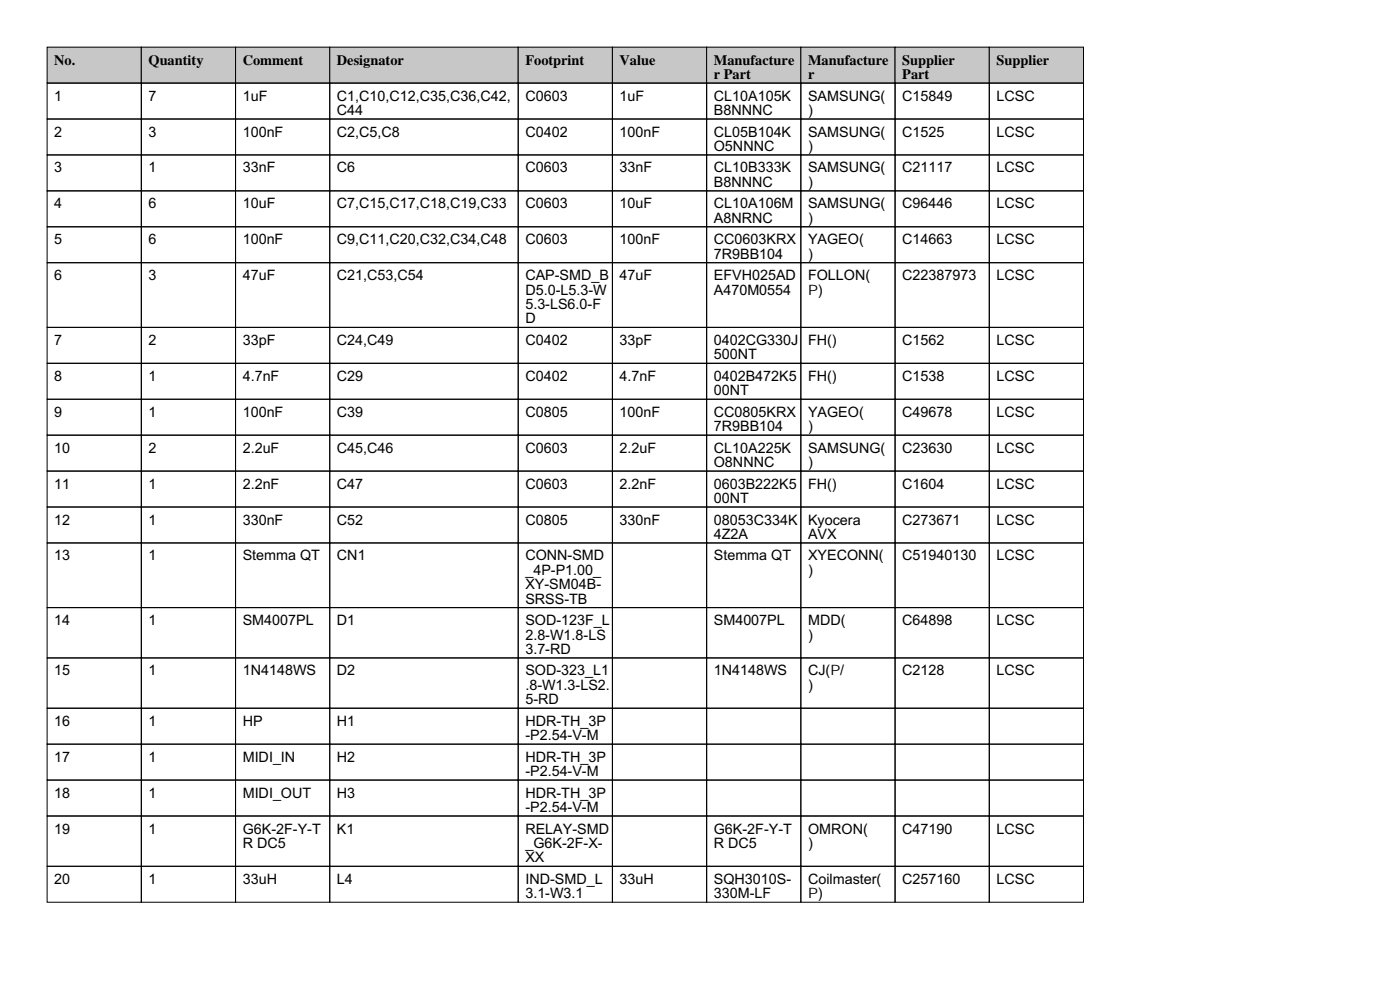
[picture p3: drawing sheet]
<svg xmlns="http://www.w3.org/2000/svg" width="297mm" height="210mm" viewBox="0 0 297 210" stroke-linecap="round" stroke-linejoin="round" font-family="sans-serif">
<defs><g id="words">
<g font-size="3">
<text x="11.5" y="13.7">No.</text>
<text x="31.5" y="13.7">Quantity</text>
<text x="51.5" y="13.7">Comment</text>
<text x="71.5" y="13.7">Designator</text>
<text x="111.5" y="13.7">Footprint</text>
<text x="131.5" y="13.7">Value</text>
<text x="151.5" y="13.7">Manufacture</text>
<text x="151.5" y="16.8">r Part</text>
<text x="171.5" y="13.7">Manufacture</text>
<text x="171.5" y="16.8">r</text>
<text x="191.5" y="13.7">Supplier</text>
<text x="191.5" y="16.8">Part</text>
<text x="211.5" y="13.7">Supplier</text>
<text x="11.5" y="21.3">1</text>
<text x="31.5" y="21.3">7</text>
<text x="51.5" y="21.3">1uF</text>
<text x="71.5" y="21.3">C1,C10,C12,C35,C36,C42,</text>
<text x="111.5" y="21.3">C0603</text>
<text x="131.5" y="21.3">1uF</text>
<text x="151.5" y="21.3">CL10A105K</text>
<text x="171.5" y="21.3">SAMSUNG(</text>
<text x="191.5" y="21.3">C15849</text>
<text x="211.5" y="21.3">LCSC</text>
<text x="11.5" y="29">2</text>
<text x="31.5" y="29">3</text>
<text x="51.5" y="29">100nF</text>
<text x="71.5" y="24.4">C44</text>
<text x="71.5" y="29">C2,C5,C8</text>
<text x="111.5" y="29">C0402</text>
<text x="131.5" y="29">100nF</text>
<text x="151.5" y="24.4">B8NNNC</text>
<text x="151.5" y="29">CL05B104K</text>
<text x="171.5" y="24.4">)</text>
<text x="171.5" y="29">SAMSUNG(</text>
<text x="191.5" y="29">C1525</text>
<text x="211.5" y="29">LCSC</text>
<text x="151.5" y="32">O5NNNC</text>
<text x="171.5" y="32">)</text>
<text x="11.5" y="36.6">3</text>
<text x="31.5" y="36.6">1</text>
<text x="51.5" y="36.6">33nF</text>
<text x="71.5" y="36.6">C6</text>
<text x="111.5" y="36.6">C0603</text>
<text x="131.5" y="36.6">33nF</text>
<text x="151.5" y="36.6">CL10B333K</text>
<text x="151.5" y="39.6">B8NNNC</text>
<text x="171.5" y="36.6">SAMSUNG(</text>
<text x="171.5" y="39.6">)</text>
<text x="191.5" y="36.6">C21117</text>
<text x="211.5" y="36.6">LCSC</text>
<text x="11.5" y="44.2">4</text>
<text x="31.5" y="44.2">6</text>
<text x="51.5" y="44.2">10uF</text>
<text x="71.5" y="44.2">C7,C15,C17,C18,C19,C33</text>
<text x="111.5" y="44.2">C0603</text>
<text x="131.5" y="44.2">10uF</text>
<text x="151.5" y="44.2">CL10A106M</text>
<text x="151.5" y="47.2">A8NRNC</text>
<text x="171.5" y="44.2">SAMSUNG(</text>
<text x="171.5" y="47.2">)</text>
<text x="191.5" y="44.2">C96446</text>
<text x="211.5" y="44.2">LCSC</text>
<text x="11.5" y="51.8">5</text>
<text x="31.5" y="51.8">6</text>
<text x="51.5" y="51.8">100nF</text>
<text x="71.5" y="51.8">C9,C11,C20,C32,C34,C48</text>
<text x="111.5" y="51.8">C0603</text>
<text x="131.5" y="51.8">100nF</text>
<text x="151.5" y="51.8">CC0603KRX</text>
<text x="171.5" y="51.8">YAGEO(</text>
<text x="191.5" y="51.8">C14663</text>
<text x="211.5" y="51.8">LCSC</text>
<text x="11.5" y="59.4">6</text>
<text x="31.5" y="59.4">3</text>
<text x="51.5" y="59.4">47uF</text>
<text x="71.5" y="59.4">C21,C53,C54</text>
<text x="111.5" y="59.4">CAP-SMD_B</text>
<text x="131.5" y="59.4">47uF</text>
<text x="151.5" y="54.9">7R9BB104</text>
<text x="151.5" y="59.4">EFVH025AD</text>
<text x="171.5" y="54.9">)</text>
<text x="171.5" y="59.4">FOLLON(</text>
<text x="191.5" y="59.4">C22387973</text>
<text x="211.5" y="59.4">LCSC</text>
<text x="111.5" y="62.5">D5.0-L5.3-W</text>
<text x="111.5" y="65.5">5.3-LS6.0-F</text>
<text x="151.5" y="62.5">A470M0554</text>
<text x="171.5" y="62.5">P)</text>
<text x="111.5" y="68.6">D</text>
<text x="11.5" y="73.2">7</text>
<text x="31.5" y="73.2">2</text>
<text x="51.5" y="73.2">33pF</text>
<text x="71.5" y="73.2">C24,C49</text>
<text x="111.5" y="73.2">C0402</text>
<text x="131.5" y="73.2">33pF</text>
<text x="151.5" y="73.2">0402CG330J</text>
<text x="151.5" y="76.2">500NT</text>
<text x="171.5" y="73.2">FH()</text>
<text x="191.5" y="73.2">C1562</text>
<text x="211.5" y="73.2">LCSC</text>
<text x="11.5" y="80.8">8</text>
<text x="31.5" y="80.8">1</text>
<text x="51.5" y="80.8">4.7nF</text>
<text x="71.5" y="80.8">C29</text>
<text x="111.5" y="80.8">C0402</text>
<text x="131.5" y="80.8">4.7nF</text>
<text x="151.5" y="80.8">0402B472K5</text>
<text x="151.5" y="83.8">00NT</text>
<text x="171.5" y="80.8">FH()</text>
<text x="191.5" y="80.8">C1538</text>
<text x="211.5" y="80.8">LCSC</text>
<text x="11.5" y="88.4">9</text>
<text x="31.5" y="88.4">1</text>
<text x="51.5" y="88.4">100nF</text>
<text x="71.5" y="88.4">C39</text>
<text x="111.5" y="88.4">C0805</text>
<text x="131.5" y="88.4">100nF</text>
<text x="151.5" y="88.4">CC0805KRX</text>
<text x="171.5" y="88.4">YAGEO(</text>
<text x="191.5" y="88.4">C49678</text>
<text x="211.5" y="88.4">LCSC</text>
<text x="151.5" y="91.4">7R9BB104</text>
<text x="171.5" y="91.4">)</text>
<text x="11.5" y="96">10</text>
<text x="31.5" y="96">2</text>
<text x="51.5" y="96">2.2uF</text>
<text x="71.5" y="96">C45,C46</text>
<text x="111.5" y="96">C0603</text>
<text x="131.5" y="96">2.2uF</text>
<text x="151.5" y="96">CL10A225K</text>
<text x="151.5" y="99.1">O8NNNC</text>
<text x="171.5" y="96">SAMSUNG(</text>
<text x="171.5" y="99.1">)</text>
<text x="191.5" y="96">C23630</text>
<text x="211.5" y="96">LCSC</text>
<text x="11.5" y="103.6">11</text>
<text x="31.5" y="103.6">1</text>
<text x="51.5" y="103.6">2.2nF</text>
<text x="71.5" y="103.6">C47</text>
<text x="111.5" y="103.6">C0603</text>
<text x="131.5" y="103.6">2.2nF</text>
<text x="151.5" y="103.6">0603B222K5</text>
<text x="151.5" y="106.7">00NT</text>
<text x="171.5" y="103.6">FH()</text>
<text x="191.5" y="103.6">C1604</text>
<text x="211.5" y="103.6">LCSC</text>
<text x="11.5" y="111.3">12</text>
<text x="31.5" y="111.3">1</text>
<text x="51.5" y="111.3">330nF</text>
<text x="71.5" y="111.3">C52</text>
<text x="111.5" y="111.3">C0805</text>
<text x="131.5" y="111.3">330nF</text>
<text x="151.5" y="111.3">08053C334K</text>
<text x="171.5" y="111.3">Kyocera</text>
<text x="191.5" y="111.3">C273671</text>
<text x="211.5" y="111.3">LCSC</text>
<text x="11.5" y="118.9">13</text>
<text x="31.5" y="118.9">1</text>
<text x="51.5" y="118.9">Stemma QT</text>
<text x="71.5" y="118.9">CN1</text>
<text x="111.5" y="118.9">CONN-SMD</text>
<text x="151.5" y="114.3">4Z2A</text>
<text x="151.5" y="118.9">Stemma QT</text>
<text x="171.5" y="114.3">AVX</text>
<text x="171.5" y="118.9">XYECONN(</text>
<text x="191.5" y="118.9">C51940130</text>
<text x="211.5" y="118.9">LCSC</text>
<text x="111.5" y="121.9">_4P-P1.00_</text>
<text x="111.5" y="125">XY-SM04B-</text>
<text x="171.5" y="121.9">)</text>
<text x="111.5" y="128">SRSS-TB</text>
<text x="11.5" y="132.6">14</text>
<text x="31.5" y="132.6">1</text>
<text x="51.5" y="132.6">SM4007PL</text>
<text x="71.5" y="132.6">D1</text>
<text x="111.5" y="132.6">SOD-123F_L</text>
<text x="111.5" y="135.6">2.8-W1.8-LS</text>
<text x="151.5" y="132.6">SM4007PL</text>
<text x="171.5" y="132.6">MDD(</text>
<text x="171.5" y="135.6">)</text>
<text x="191.5" y="132.6">C64898</text>
<text x="211.5" y="132.6">LCSC</text>
<text x="11.5" y="143.3">15</text>
<text x="31.5" y="143.3">1</text>
<text x="51.5" y="143.3">1N4148WS</text>
<text x="71.5" y="143.3">D2</text>
<text x="111.5" y="138.7">3.7-RD</text>
<text x="111.5" y="143.3">SOD-323_L1</text>
<text x="151.5" y="143.3">1N4148WS</text>
<text x="171.5" y="143.3">CJ(P/</text>
<text x="191.5" y="143.3">C2128</text>
<text x="211.5" y="143.3">LCSC</text>
<text x="111.5" y="146.3">.8-W1.3-LS2.</text>
<text x="111.5" y="149.4">5-RD</text>
<text x="171.5" y="146.3">)</text>
<text x="11.5" y="153.9">16</text>
<text x="31.5" y="153.9">1</text>
<text x="51.5" y="153.9">HP</text>
<text x="71.5" y="153.9">H1</text>
<text x="111.5" y="153.9">HDR-TH_3P</text>
<text x="11.5" y="161.5">17</text>
<text x="31.5" y="161.5">1</text>
<text x="51.5" y="161.5">MIDI_IN</text>
<text x="71.5" y="161.5">H2</text>
<text x="111.5" y="157">-P2.54-V-M</text>
<text x="111.5" y="161.5">HDR-TH_3P</text>
<text x="111.5" y="164.6">-P2.54-V-M</text>
<text x="11.5" y="169.2">18</text>
<text x="31.5" y="169.2">1</text>
<text x="51.5" y="169.2">MIDI_OUT</text>
<text x="71.5" y="169.2">H3</text>
<text x="111.5" y="169.2">HDR-TH_3P</text>
<text x="111.5" y="172.2">-P2.54-V-M</text>
<text x="11.5" y="176.8">19</text>
<text x="31.5" y="176.8">1</text>
<text x="51.5" y="176.8">G6K-2F-Y-T</text>
<text x="51.5" y="179.8">R DC5</text>
<text x="71.5" y="176.8">K1</text>
<text x="111.5" y="176.8">RELAY-SMD</text>
<text x="111.5" y="179.8">_G6K-2F-X-</text>
<text x="151.5" y="176.8">G6K-2F-Y-T</text>
<text x="151.5" y="179.8">R DC5</text>
<text x="171.5" y="176.8">OMRON(</text>
<text x="171.5" y="179.8">)</text>
<text x="191.5" y="176.8">C47190</text>
<text x="211.5" y="176.8">LCSC</text>
<text x="111.5" y="182.9">XX</text>
<text x="11.5" y="187.5">20</text>
<text x="31.5" y="187.5">1</text>
<text x="51.5" y="187.5">33uH</text>
<text x="71.5" y="187.5">L4</text>
<text x="111.5" y="187.5">IND-SMD_L</text>
<text x="111.5" y="190.5">3.1-W3.1</text>
<text x="131.5" y="187.5">33uH</text>
<text x="151.5" y="187.5">SQH3010S-</text>
<text x="151.5" y="190.5">330M-LF</text>
<text x="171.5" y="187.5">Coilmaster(</text>
<text x="171.5" y="190.5">P)</text>
<text x="191.5" y="187.5">C257160</text>
<text x="211.5" y="187.5">LCSC</text>
</g>
</g></defs>
<g fill="#c7c7c7" stroke="#000" stroke-width=".21">
<path d="M10 10h20v7.6h-20z"/>
<path d="M30 10h20v7.6h-20z"/>
<path d="M50 10h20v7.6h-20z"/>
<path d="M70 10h40v7.6h-40z"/>
<path d="M110 10h20v7.6h-20z"/>
<path d="M130 10h20v7.6h-20z"/>
<path d="M150 10h20v7.6h-20z"/>
<path d="M170 10h20v7.6h-20z"/>
<path d="M190 10h20v7.6h-20z"/>
<path d="M210 10h20v7.6h-20z"/>
</g>
<g fill="none" stroke="#000" stroke-width=".21">
<path d="M10 17.6h20v7.6h-20zM30 17.6h20v7.6h-20zM50 17.6h20v7.6h-20zM70 17.6h40v7.6h-40zM110 17.6h20v7.6h-20zM130 17.6h20v7.6h-20zM150 17.6h20v7.6h-20zM170 17.6h20v7.6h-20zM190 17.6h20v7.6h-20zM210 17.6h20v7.6h-20zM10 25.2h20v7.7h-20zM10 32.9h20v7.6h-20z"/>
<path d="M30 25.2h20v7.7h-20zM30 32.9h20v7.6h-20zM50 25.2h20v7.7h-20zM50 32.9h20v7.6h-20zM70 25.2h40v7.7h-40zM70 32.9h40v7.6h-40zM110 25.2h20v7.7h-20zM110 32.9h20v7.6h-20zM130 25.2h20v7.7h-20zM130 32.9h20v7.6h-20zM150 25.2h20v7.7h-20zM150 32.9h20v7.6h-20z"/>
<path d="M170 25.2h20v7.7h-20zM170 32.9h20v7.6h-20zM190 25.2h20v7.7h-20zM190 32.9h20v7.6h-20zM210 25.2h20v7.7h-20zM210 32.9h20v7.6h-20zM10 40.5h20v7.6h-20zM10 48.1h20v7.6h-20zM10 55.7h20v13.7h-20zM30 40.5h20v7.6h-20zM30 48.1h20v7.6h-20zM30 55.7h20v13.7h-20z"/>
<path d="M50 40.5h20v7.6h-20zM50 48.1h20v7.6h-20zM50 55.7h20v13.7h-20zM70 40.5h40v7.6h-40zM70 48.1h40v7.6h-40zM70 55.7h40v13.7h-40zM110 40.5h20v7.6h-20zM110 48.1h20v7.6h-20zM110 55.7h20v13.7h-20zM130 40.5h20v7.6h-20zM130 48.1h20v7.6h-20zM130 55.7h20v13.7h-20z"/>
<path d="M150 40.5h20v7.6h-20zM150 48.1h20v7.6h-20zM150 55.7h20v13.7h-20zM170 40.5h20v7.6h-20zM170 48.1h20v7.6h-20zM170 55.7h20v13.7h-20zM190 40.5h20v7.6h-20zM190 48.1h20v7.6h-20zM190 55.7h20v13.7h-20zM210 40.5h20v7.6h-20zM210 48.1h20v7.6h-20zM210 55.7h20v13.7h-20z"/>
<path d="M10 69.4h20v7.7h-20zM10 77.1h20v7.6h-20zM30 69.4h20v7.7h-20zM30 77.1h20v7.6h-20zM50 69.4h20v7.7h-20zM50 77.1h20v7.6h-20zM70 69.4h40v7.7h-40zM70 77.1h40v7.6h-40zM110 69.4h20v7.7h-20zM110 77.1h20v7.6h-20zM130 69.4h20v7.7h-20zM130 77.1h20v7.6h-20z"/>
<path d="M150 69.4h20v7.7h-20zM150 77.1h20v7.6h-20zM170 69.4h20v7.7h-20zM170 77.1h20v7.6h-20zM190 69.4h20v7.7h-20zM190 77.1h20v7.6h-20zM210 69.4h20v7.7h-20zM210 77.1h20v7.6h-20zM10 84.7h20v7.6h-20zM10 92.3h20v7.6h-20zM10 99.9h20v7.6h-20zM30 84.7h20v7.6h-20z"/>
<path d="M30 92.3h20v7.6h-20zM30 99.9h20v7.6h-20zM50 84.7h20v7.6h-20zM50 92.3h20v7.6h-20zM50 99.9h20v7.6h-20zM70 84.7h40v7.6h-40zM70 92.3h40v7.6h-40zM70 99.9h40v7.6h-40zM110 84.7h20v7.6h-20zM110 92.3h20v7.6h-20zM110 99.9h20v7.6h-20zM130 84.7h20v7.6h-20z"/>
<path d="M130 92.3h20v7.6h-20zM130 99.9h20v7.6h-20zM150 84.7h20v7.6h-20zM150 92.3h20v7.6h-20zM150 99.9h20v7.6h-20zM170 84.7h20v7.6h-20zM170 92.3h20v7.6h-20zM170 99.9h20v7.6h-20zM190 84.7h20v7.6h-20zM190 92.3h20v7.6h-20zM190 99.9h20v7.6h-20zM210 84.7h20v7.6h-20z"/>
<path d="M210 92.3h20v7.6h-20zM210 99.9h20v7.6h-20zM10 107.5h20v7.7h-20zM10 115.2h20v13.7h-20zM30 107.5h20v7.7h-20zM30 115.2h20v13.7h-20zM50 107.5h20v7.7h-20zM50 115.2h20v13.7h-20zM70 107.5h40v7.7h-40zM70 115.2h40v13.7h-40zM110 107.5h20v7.7h-20zM110 115.2h20v13.7h-20z"/>
<path d="M130 107.5h20v7.7h-20zM130 115.2h20v13.7h-20zM150 107.5h20v7.7h-20zM150 115.2h20v13.7h-20zM170 107.5h20v7.7h-20zM170 115.2h20v13.7h-20zM190 107.5h20v7.7h-20zM190 115.2h20v13.7h-20zM210 107.5h20v7.7h-20zM210 115.2h20v13.7h-20zM10 128.9h20v10.6h-20zM10 139.5h20v10.7h-20z"/>
<path d="M30 128.9h20v10.6h-20zM30 139.5h20v10.7h-20zM50 128.9h20v10.6h-20zM50 139.5h20v10.7h-20zM70 128.9h40v10.6h-40zM70 139.5h40v10.7h-40zM110 128.9h20v10.6h-20zM110 139.5h20v10.7h-20zM130 128.9h20v10.6h-20zM130 139.5h20v10.7h-20zM150 128.9h20v10.6h-20zM150 139.5h20v10.7h-20z"/>
<path d="M170 128.9h20v10.6h-20zM170 139.5h20v10.7h-20zM190 128.9h20v10.6h-20zM190 139.5h20v10.7h-20zM210 128.9h20v10.6h-20zM210 139.5h20v10.7h-20zM10 150.2h20v7.6h-20zM10 157.8h20v7.6h-20zM30 150.2h20v7.6h-20zM30 157.8h20v7.6h-20zM50 150.2h20v7.6h-20zM50 157.8h20v7.6h-20z"/>
<path d="M70 150.2h40v7.6h-40zM70 157.8h40v7.6h-40zM110 150.2h20v7.6h-20zM110 157.8h20v7.6h-20zM130 150.2h20v7.6h-20zM130 157.8h20v7.6h-20zM150 150.2h20v7.6h-20zM150 157.8h20v7.6h-20zM170 150.2h20v7.6h-20zM170 157.8h20v7.6h-20zM190 150.2h20v7.6h-20zM190 157.8h20v7.6h-20z"/>
<path d="M210 150.2h20v7.6h-20zM210 157.8h20v7.6h-20zM10 165.4h20v7.7h-20zM10 173.1h20v10.6h-20zM30 165.4h20v7.7h-20zM30 173.1h20v10.6h-20zM50 165.4h20v7.7h-20zM50 173.1h20v10.6h-20zM70 165.4h40v7.7h-40zM70 173.1h40v10.6h-40zM110 165.4h20v7.7h-20zM110 173.1h20v10.6h-20z"/>
<path d="M130 165.4h20v7.7h-20zM130 173.1h20v10.6h-20zM150 165.4h20v7.7h-20zM150 173.1h20v10.6h-20zM170 165.4h20v7.7h-20zM170 173.1h20v10.6h-20zM190 165.4h20v7.7h-20zM190 173.1h20v10.6h-20zM210 165.4h20v7.7h-20zM210 173.1h20v10.6h-20zM10 183.7h20v7.7h-20zM30 183.7h20v7.7h-20z"/>
<path d="M50 183.7h20v7.7h-20zM70 183.7h40v7.7h-40zM110 183.7h20v7.7h-20zM130 183.7h20v7.7h-20zM150 183.7h20v7.7h-20zM170 183.7h20v7.7h-20zM190 183.7h20v7.7h-20zM210 183.7h20v7.7h-20z"/>
</g>
<use href="#words"/>
</svg>
